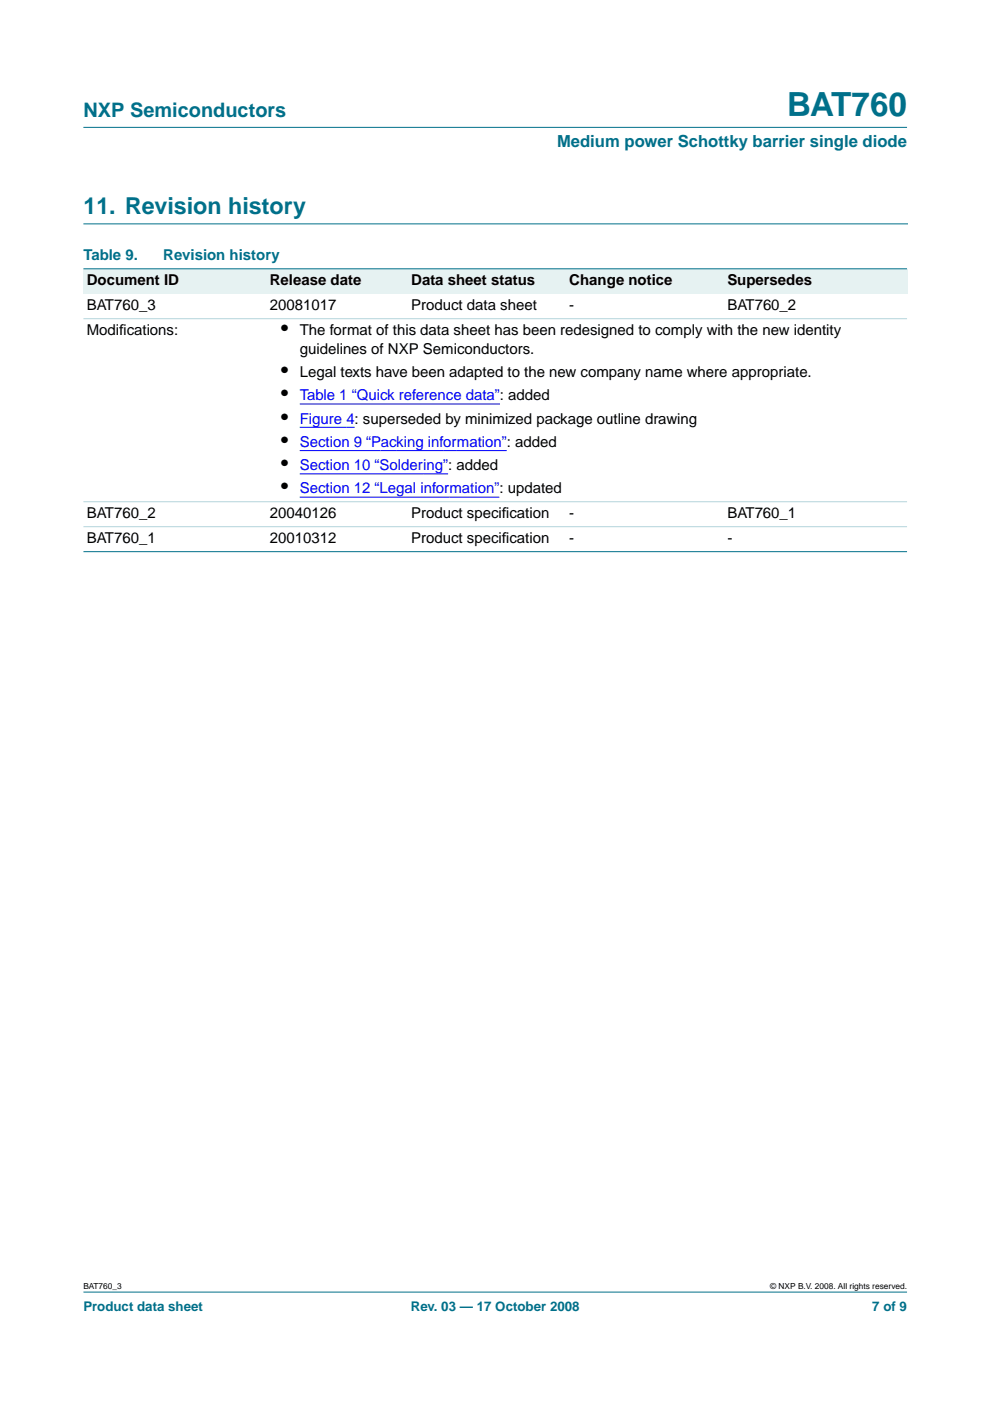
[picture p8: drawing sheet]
<svg xmlns="http://www.w3.org/2000/svg" width="210mm" height="297mm" viewBox="0 0 210 297" stroke-linecap="round" stroke-linejoin="round" font-family="sans-serif">
<defs><g id="words">
<text font-size="7.1" fill="#00708a" x="166.9" y="24.7">BAT760</text>
<text font-size="4.9" fill="#00708a" x="17.7" y="45.5">11. Revision history</text>
<text font-size="4.2" fill="#00708a" x="17.7" y="24.9">NXP Semiconductors</text>
<g font-size="4.2">
<text x="59.6" y="71.1">•</text>
<text x="59.6" y="79.9">•</text>
<text x="59.6" y="84.9">•</text>
<text x="59.6" y="89.8">•</text>
<text x="59.6" y="94.7">•</text>
<text x="59.6" y="99.7">•</text>
<text x="59.6" y="104.6">•</text>
</g>
<text font-size="3.5" fill="#00708a" x="118.1" y="31.1">Medium power Schottky barrier single diode</text>
<g font-size="3.2" fill="#00708a">
<text x="17.7" y="55.2">Table 9.</text>
<text x="34.6" y="55.2">Revision history</text>
</g>
<g font-size="3.2">
<text x="18.4" y="65.8">BAT760_3</text>
<text x="18.4" y="60.5">Document ID</text>
<text x="57.2" y="65.8">20081017</text>
<text x="57.2" y="60.5">Release date</text>
<text x="87.2" y="60.5">Data sheet status</text>
<text x="87.2" y="65.8">Product data sheet</text>
<text x="120.7" y="60.5">Change notice</text>
<text x="120.7" y="65.8">-</text>
<text x="154.2" y="60.5">Supersedes</text>
<text x="154.2" y="65.8">BAT760_2</text>
<text x="18.4" y="71.1">Modif</text>
<text x="25.3" y="71.1">ications:</text>
<text x="63.5" y="71.1">The format of this data sheet has been redesigned to comply with the new identity</text>
<text x="63.5" y="75">guidelines of NXP Semiconductors.</text>
<text x="63.5" y="79.9">Legal texts have been adapted to the new company name where appropriate.</text>
<text x="18.4" y="109.9">BAT760_2</text>
<text x="57.2" y="109.9">20040126</text>
<text x="87.2" y="109.9">Product specif</text>
<text x="106.4" y="109.9">ication</text>
<text x="120.7" y="109.9">-</text>
<text x="154.2" y="109.9">BAT760_1</text>
<text x="18.4" y="115.2">BAT760_1</text>
<text x="57.2" y="115.2">20010312</text>
<text x="87.2" y="115.2">Product specif</text>
<text x="106.4" y="115.2">ication</text>
<text x="120.7" y="115.2">-</text>
<text x="154.2" y="115.2">-</text>
</g>
<g font-size="3.2" fill="#00f">
<text x="63.5" y="84.9">Table 1 “Quick reference data”: added</text>
<text x="63.5" y="89.8">Figure 4: superseded by minimized package outline drawing</text>
<text x="63.5" y="94.7">Section 9 “Packing information”: added</text>
<text x="63.5" y="99.7">Section 10 “Soldering”: added</text>
<text x="63.5" y="104.6">Section 12 “Legal information”: updated</text>
</g>
<g font-size="2.8" fill="#00708a">
<text x="17.7" y="278">Product data sheet</text>
<text x="87.1" y="278">Rev. 03 — 17 October 2008</text>
<text x="184.9" y="278">7 of 9</text>
</g>
<g font-size="1.8">
<text x="17.7" y="273.4">BAT760_3</text>
<text x="163.3" y="273.4">© NXP B.V. 2008. All rights reserved.</text>
</g>
</g></defs>
<g fill="#00708a" stroke="#00708a" stroke-width=".21">
<path d="M17.7 273.9h174.6z"/>
<path d="M17.7 27h174.6z"/>
</g>
<path d="M17.7 47.5h174.7" fill="none" stroke="#00708a" stroke-width=".21"/>
<g fill="#e6f2f2">
<path d="M17.7 57h38.8v5.3h-38.8z" fill-rule="evenodd"/>
<path d="M56.5 57h30v5.3h-30z" fill-rule="evenodd"/>
<path d="M86.5 57h33.5v5.3h-33.5z" fill-rule="evenodd"/>
<path d="M120 57h33.5v5.3h-33.5z" fill-rule="evenodd"/>
<path d="M153.5 57h38.8v5.3h-38.8z" fill-rule="evenodd"/>
</g>
<path d="M63.5 85.7h42.5M63.5 90.6h11.7M63.5 95.5h44M63.5 100.5h31.5M63.5 105.4h42.4" fill="none" stroke="#00f" stroke-width=".21"/>
<g fill="#00708a" stroke="#00708a" stroke-width=".21">
<path d="M17.7 57h174.6z"/>
<path d="M17.7 117h174.6z"/>
</g>
<g fill="#b3d4db" stroke="#b3d4db" stroke-width=".21">
<path d="M17.7 67.6h174.6z"/>
<path d="M17.7 106.4h174.6z"/>
<path d="M17.7 111.7h174.6z"/>
</g>
<use href="#words"/>
</svg>
